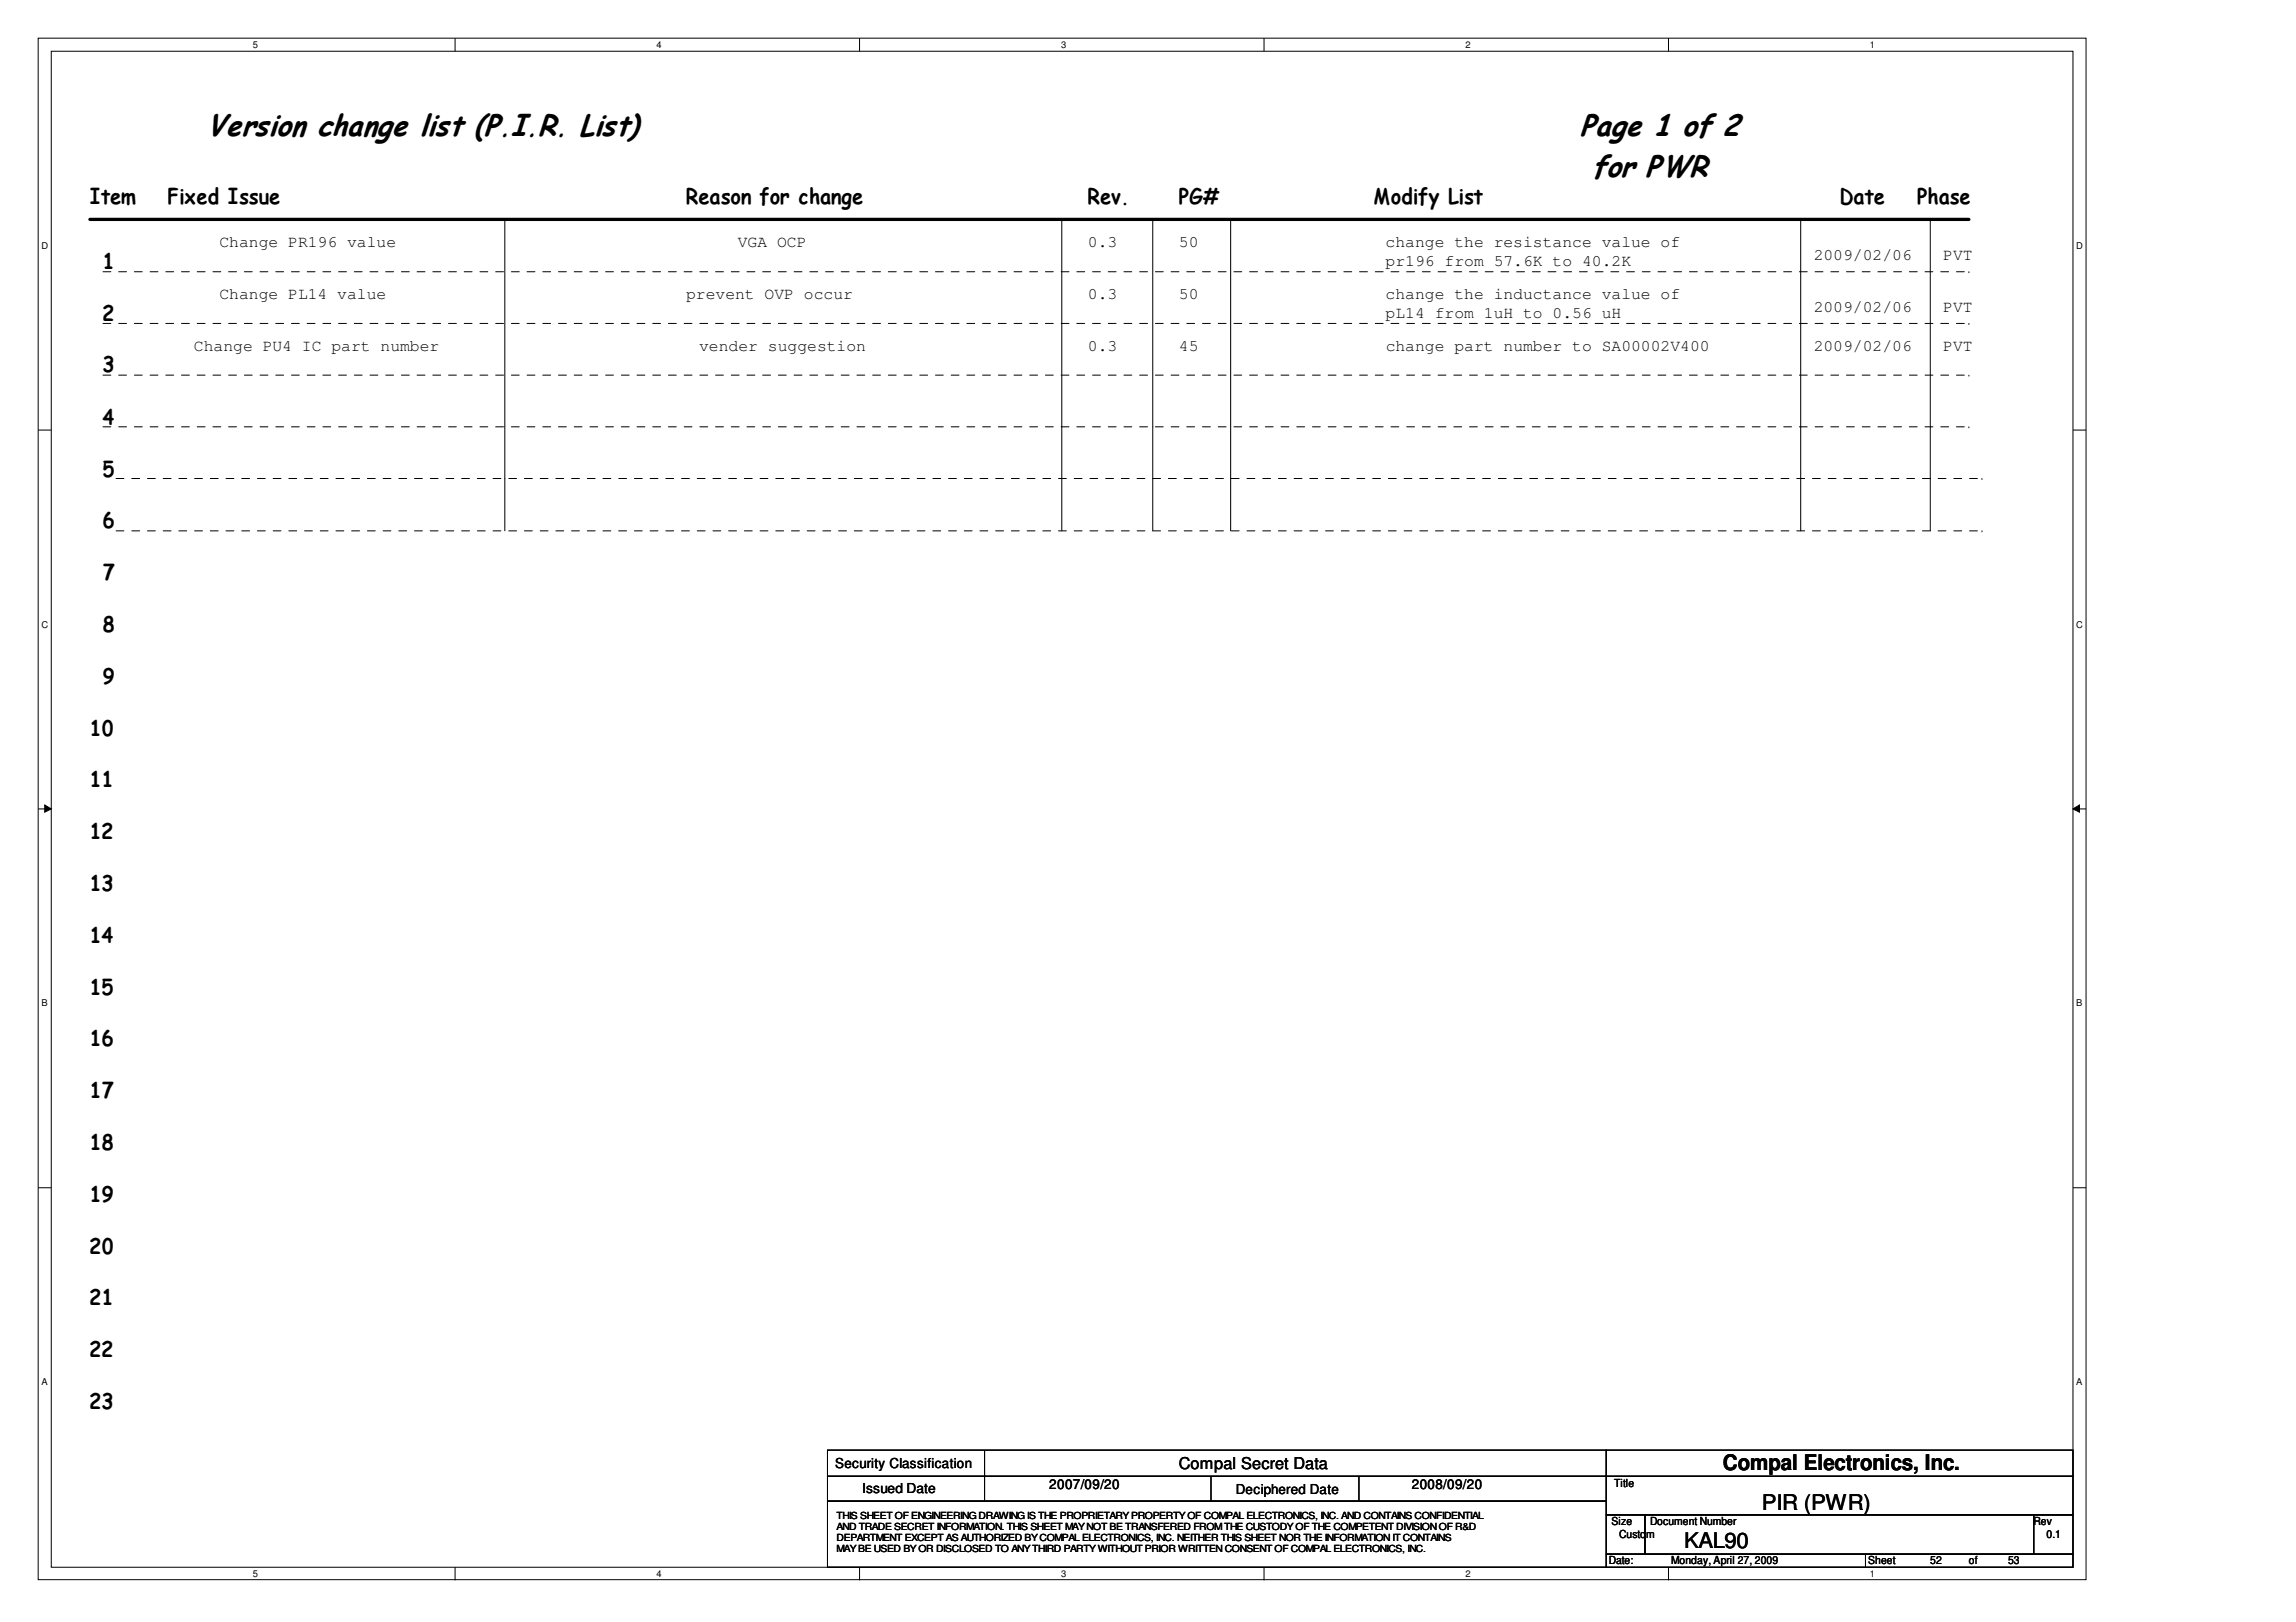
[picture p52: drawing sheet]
<svg xmlns="http://www.w3.org/2000/svg" width="297mm" height="210mm" viewBox="0 0 297 210" stroke-linecap="round" stroke-linejoin="round" font-family="sans-serif">
<defs><g id="words">
<g font-size="3.8">
<text x="26.8" y="17.6">Version change list (P.I.R. List)</text>
<text x="204.4" y="17.6">Page 1 of 2</text>
<text x="205.9" y="22.9">for PWR</text>
</g>
<g font-size="2.8">
<text x="11.6" y="26.4">Item</text>
<text x="21.7" y="26.4">Fixed Issue</text>
<text x="88.8" y="26.4">Reason for change</text>
<text x="140.7" y="26.4">Rev.</text>
<text x="152.5" y="26.4">PG#</text>
<text x="177.7" y="26.4">Modify List</text>
<text x="237.9" y="26.4">Date</text>
<text x="248" y="26.4">Phase</text>
<text x="13.3" y="34.8">1</text>
<text x="13.3" y="41.5">2</text>
<text x="13.3" y="48.2">3</text>
<text x="13.3" y="55">4</text>
<text x="13.3" y="61.7">5</text>
<text x="13.3" y="68.4">6</text>
<text x="13.3" y="75">7</text>
<text x="13.3" y="81.7">8</text>
<text x="13.3" y="88.5">9</text>
<text x="11.6" y="95.2">10</text>
<text x="11.6" y="101.9">11</text>
<text x="11.6" y="108.6">12</text>
<text x="11.6" y="115.3">13</text>
<text x="11.6" y="122">14</text>
<text x="11.6" y="128.7">15</text>
<text x="11.6" y="135.4">16</text>
<text x="11.6" y="142.1">17</text>
<text x="11.6" y="148.8">18</text>
<text x="11.6" y="155.6">19</text>
<text x="11.6" y="162.2">20</text>
<text x="11.6" y="168.9">21</text>
<text x="11.6" y="175.6">22</text>
<text x="11.6" y="182.3">23</text>
<text x="222.9" y="190.3">Compal Electronics, Inc.</text>
<text x="228" y="195.4">PIR (PWR)</text>
<text x="217.9" y="200.3">KAL90</text>
</g>
<g font-size="2.1">
<text x="28.4" y="31.9">Change PR196 value</text>
<text x="95.4" y="31.9">VGA OCP</text>
<text x="140.7" y="31.9">0.3</text>
<text x="152.5" y="31.9">50</text>
<text x="179.3" y="31.9">change the resistance value of</text>
<text x="179.3" y="34.4">pr196 from 57.6K to 40.2K</text>
<text x="234.6" y="33.6">2009/02/06</text>
<text x="251.4" y="33.6">PVT</text>
<text x="28.4" y="38.6">Change PL14 value</text>
<text x="88.8" y="38.6">prevent OVP occur</text>
<text x="140.7" y="38.6">0.3</text>
<text x="152.5" y="38.6">50</text>
<text x="179.3" y="38.6">change the inductance value of</text>
<text x="179.3" y="41.1">pL14 from 1uH to 0.56 uH</text>
<text x="234.6" y="40.3">2009/02/06</text>
<text x="251.4" y="40.3">PVT</text>
<text x="25.1" y="45.4">Change PU4 IC part number</text>
<text x="90.5" y="45.4">vender suggestion</text>
<text x="140.7" y="45.4">0.3</text>
<text x="152.5" y="45.4">45</text>
<text x="179.3" y="45.4">change part number to SA00002V400</text>
<text x="234.6" y="45.4">2009/02/06</text>
<text x="251.4" y="45.4">PVT</text>
<text x="152.5" y="190.1">Compal Secret Data</text>
</g>
<g font-size="1.8">
<text x="108.1" y="189.9">Security Classification</text>
<text x="111.5" y="193.2">Issued Date</text>
<text x="135.7" y="192.6">2007/09/20</text>
<text x="159.9" y="193.3">Deciphered Date</text>
<text x="182.7" y="192.6">2008/09/20</text>
</g>
<g font-size="1.4">
<text x="208.5" y="197.3">Size</text>
<text x="208.8" y="192.5">Title</text>
<text x="213.5" y="197.3">Document Number</text>
<text x="263.1" y="197.3">Rev</text>
<text x="208.1" y="202.4">Date:</text>
<text x="209.5" y="199">Custom</text>
<text x="216.2" y="202.4">Monday, April 27, 2009</text>
<text x="241.7" y="202.4">Sheet</text>
<text x="249.7" y="202.4">52</text>
<text x="254.7" y="202.4">of</text>
<text x="259.8" y="202.4">53</text>
<text x="264.8" y="199">0.1</text>
</g>
<g font-size="1.3">
<text x="108.2" y="196.5">THIS SHEET OF ENGINEERING DRAWING IS THE PROPRIETARY PROPERTY OF COMPAL ELECTRONICS, INC. AND CONTAINS CONFIDENTIAL</text>
<text x="108.2" y="198">AND TRADE SECRET INFORMATION. THIS SHEET MAY NOT BE TRANSFERED FROM THE CUSTODY OF THE COMPETENT DIVISION OF R&amp;D</text>
<text x="108.2" y="199.4">DEPARTMENT EXCEPT AS AUTHORIZED BY COMPAL ELECTRONICS, INC. NEITHER THIS SHEET NOR THE INFORMATION IT CONTAINS</text>
<text x="108.2" y="200.9">MAY BE USED BY OR DISCLOSED TO ANY THIRD PARTY WITHOUT PRIOR WRITTEN CONSENT OF COMPAL ELECTRONICS, INC.</text>
</g>
<g font-size="1.2">
<text x="32.7" y="6.2">5</text>
<text x="84.9" y="6.2">4</text>
<text x="137.3" y="6.2">3</text>
<text x="189.6" y="6.2">2</text>
<text x="241.9" y="6.2">1</text>
<text x="5.4" y="32.2">D</text>
<text x="268.6" y="32.2">D</text>
<text x="5.4" y="81.2">C</text>
<text x="268.6" y="81.2">C</text>
<text x="5.4" y="130.2">B</text>
<text x="268.6" y="130.2">B</text>
<text x="5.4" y="179.3">A</text>
<text x="268.6" y="179.3">A</text>
<text x="32.7" y="204.1">5</text>
<text x="84.9" y="204.1">4</text>
<text x="137.3" y="204.1">3</text>
<text x="189.6" y="204.1">2</text>
<text x="241.9" y="204.1">1</text>
</g>
</g></defs>
<path d="M4.9 4.9h265v199.5h-265zM6.6 6.6h261.6v196.2h-261.6z" fill="none" stroke="#000" stroke-width=".13"/>
<g fill="#fff">
<path d="M32.7 5.1h.6v1.4h-.6z"/>
<path d="M32.7 203h.6v1.3h-.6z"/>
</g>
<path d="M58.9 4.9v1.7M58.9 202.8v1.7" fill="none" stroke="#000" stroke-width=".13"/>
<g fill="#fff">
<path d="M85 5.1h.5v1.4h-.5z"/>
<path d="M85 203h.5v1.3h-.5z"/>
</g>
<path d="M111.2 4.9v1.7M111.2 202.8v1.7" fill="none" stroke="#000" stroke-width=".13"/>
<g fill="#fff">
<path d="M137.3 5.1h.6v1.4h-.6z"/>
<path d="M137.3 203h.6v1.3h-.6z"/>
</g>
<path d="M163.5 4.9v1.7M163.5 202.8v1.7" fill="none" stroke="#000" stroke-width=".13"/>
<g fill="#fff">
<path d="M189.6 5.1h.6v1.4h-.6z"/>
<path d="M189.6 203h.6v1.3h-.6z"/>
</g>
<path d="M215.9 4.9v1.7M215.9 202.8v1.7" fill="none" stroke="#000" stroke-width=".13"/>
<g fill="#fff">
<path d="M241.9 5.1h.6v1.4h-.6z"/>
<path d="M241.9 203h.6v1.3h-.6z"/>
<path d="M5.4 31.1h.7v1.4h-.7z"/>
<path d="M268.6 31.1h.8v1.4h-.8z"/>
<path d="M5.4 80.1h.7v1.4h-.7z"/>
<path d="M268.6 80.1h.8v1.4h-.8z"/>
</g>
<path d="M4.9 55.7h1.7M268.2 55.7h1.7" fill="none" stroke="#000" stroke-width=".13"/>
<g fill="#fff">
<path d="M5.4 129.2h.7v1.3h-.7z"/>
<path d="M268.6 129.2h.8v1.3h-.8z"/>
</g>
<path d="M4.9 104.7h1.7M5.8 104.2l.8 .5-.8 .4zM268.2 104.7l.8-.5v.9zM268.2 104.7h1.7" fill="none" stroke="#000" stroke-width=".13"/>
<path d="M5.8 104.2l.8 .5-.8 .4zM268.2 104.7l.8-.5v.9z" fill="#000"/>
<g fill="#fff">
<path d="M5.4 178.2h.7v1.3h-.7z"/>
<path d="M268.6 178.2h.8v1.3h-.8z"/>
</g>
<g fill="none" stroke="#000" stroke-width=".13">
<path d="M65.3 28.4v40.3M137.4 28.4v40.3M149.1 28.4v40.3M159.2 28.4v40.3M233 28.4v40.3M249.7 28.4v40.3M4.9 153.7h1.7M268.2 153.7h1.7M107.1 187.7h100.7v3.3h-100.7zM107.1 191h100.7v3.3h-100.7zM107.1 194.3h100.7v8.5h-100.7zM127.4 187.7v6.6"/>
<path d="M156.7 191v3.3M175.8 191v3.3M207.8 187.7h60.4v3.3h-60.4zM207.8 191h60.4v5h-60.4zM207.8 196h5v5.1h-5zM212.8 196h50.3v5.1h-50.3zM263.1 196h5.1v5.1h-5.1zM207.8 201.1h33.5v1.7h-33.5zM241.3 201.1h26.9v1.7h-26.9z"/>
</g>
<path d="M11.6 28.4h243.1" fill="none" stroke="#000" stroke-width=".42"/>
<path d="M13.3 35.2h241.4M254.7 35.2h.1M13.3 41.9h241.4M13.3 48.5h241.4M13.3 55.2h241.4M254.7 41.9h.1M254.7 48.5h.1M254.7 55.2h.1M15 61.9h241.4M15 68.7h241.4M256.4 61.9h.1M256.4 68.7h.1" fill="none" stroke="#000" stroke-width=".13" stroke-dasharray="1 1 1 1 1 1 1 1"/>
<use href="#words"/>
</svg>
